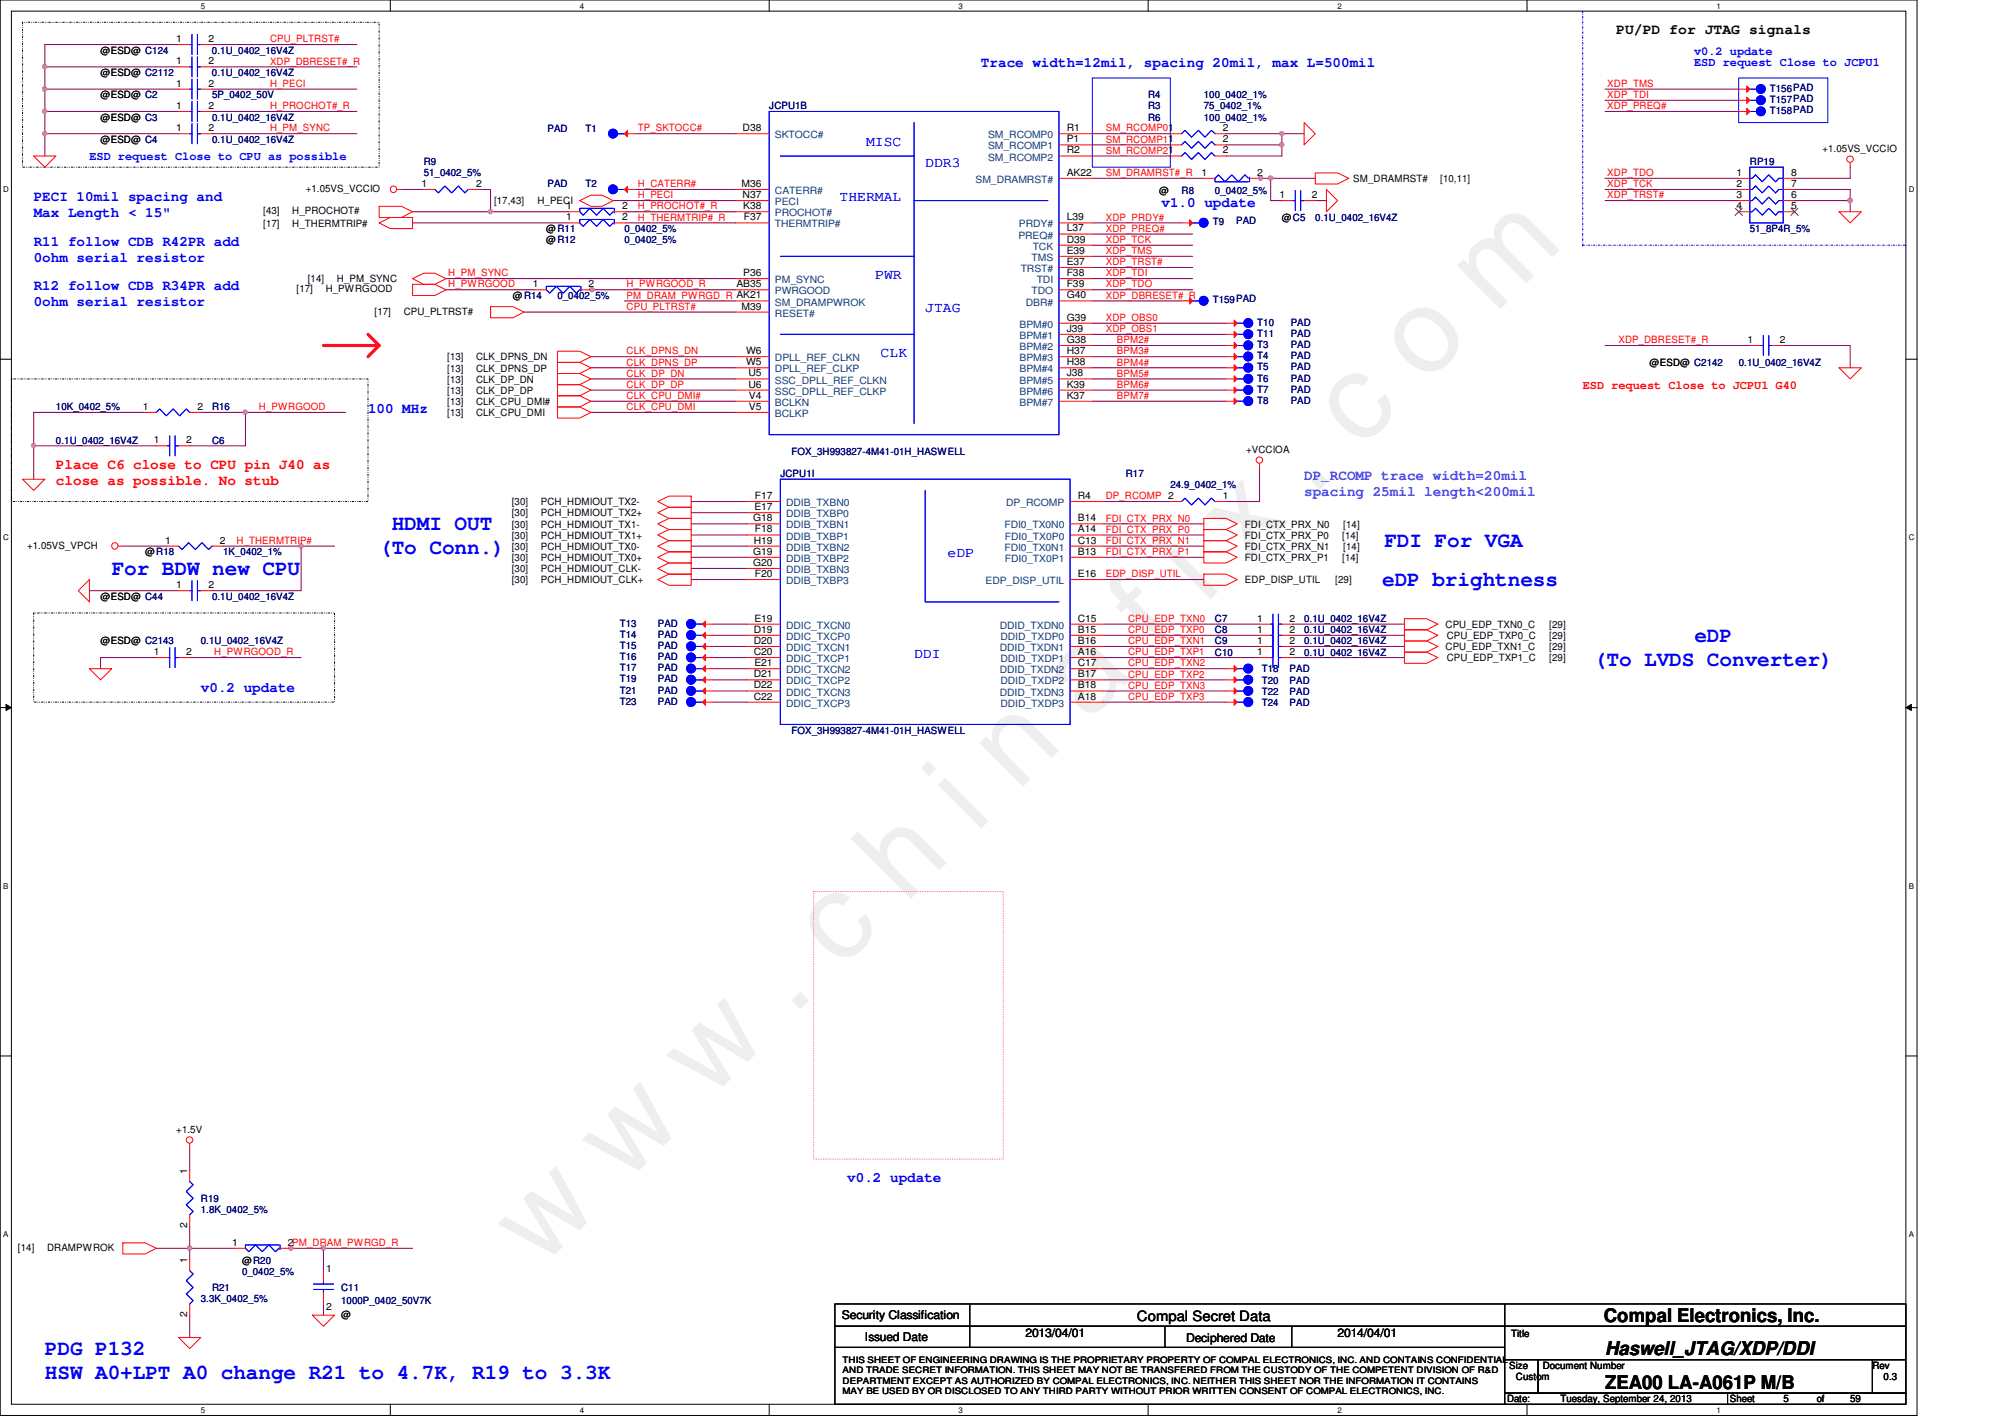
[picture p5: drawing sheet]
<svg xmlns="http://www.w3.org/2000/svg" width="297mm" height="210mm" viewBox="0 0 297 210" stroke-linecap="round" stroke-linejoin="round" font-family="sans-serif">
<defs><g id="words">
<text font-size="17.6" fill="#f0f" x="80.1" y="188" transform="rotate(-45 80.1 188)">w w w . c h i n a f i x . c o m</text>
<g font-size="3.1" fill="#00f">
<text x="56.2" y="82.1">(To Conn.)</text>
<text x="58" y="78.6">HDMI OUT</text>
<text x="205.1" y="81.1">FDI For VGA</text>
<text x="16.5" y="85.2">For BDW new CPU</text>
<text x="204.8" y="86.8">eDP brightness</text>
<text x="251" y="95.1">eDP</text>
<text x="236.1" y="98.6">(To LVDS Converter)</text>
<text x="6.6" y="200.7">PDG P132</text>
<text x="6.6" y="204.3">HSW A0+LPT A0 change R21 to 4.7K, R19 to 3.3K</text>
</g>
<g font-size="2.8">
<text x="237.6" y="195.8">Compal Electronics, Inc.</text>
<text x="237.8" y="200.7">Haswell_JTAG/XDP/DDI</text>
<text x="237.8" y="205.7">ZEA00 LA-A061P M/B</text>
</g>
<g font-size="2.1">
<text x="239.4" y="5">PU/PD for JTAG signals</text>
<text x="168.4" y="195.6">Compal Secret Data</text>
</g>
<g font-size="2.1" fill="#00f">
<text x="145.3" y="10">Trace width=12mil, spacing 20mil, max L=500mil</text>
<text x="128.3" y="21.6">MISC</text>
<text x="5" y="29.8">PECI 10mil spacing and</text>
<text x="124.4" y="29.7">THERMAL</text>
<text x="137.1" y="24.8">DDR3</text>
<text x="5" y="32.2">Max Length &lt; 15&quot;</text>
<text x="172.1" y="30.6">v1.0 update</text>
<text x="5" y="36.4">R11 follow CDB R42PR add</text>
<text x="5" y="38.8">0ohm serial resistor</text>
<text x="129.7" y="41.3">PWR</text>
<text x="5" y="43">R12 follow CDB R34PR add</text>
<text x="5" y="45.4">0ohm serial resistor</text>
<text x="137.1" y="46.2">JTAG</text>
<text x="130.5" y="52.8">CLK</text>
<text x="54.5" y="61.2">100 MHz</text>
<text x="140.4" y="82.5">eDP</text>
<text x="135.4" y="97.4">DDI</text>
<text x="29.8" y="102.4">v0.2 update</text>
<text x="125.5" y="175.1">v0.2 update</text>
</g>
<g font-size="2.1" fill="#f00">
<text x="8.3" y="69.4">Place C6 close to CPU pin J40 as</text>
<text x="8.3" y="71.8">close as possible. No stub</text>
</g>
<g font-size="2.1" fill="#8000ff">
<text x="193.2" y="71.1">DP_RCOMP trace width=20mil</text>
<text x="193.2" y="73.4">spacing 25mil length&lt;200mil</text>
</g>
<g font-size="1.8" fill="#00f">
<text x="251" y="9.8">ESD request Close to JCPU1</text>
<text x="251" y="8.1">v0.2 update</text>
<text x="13.2" y="23.7">ESD request Close to CPU as possible</text>
</g>
<text font-size="1.8" fill="#f00" x="234.5" y="57.7">ESD request Close to JCPU1 G40</text>
<g font-size="1.8">
<text x="124.7" y="195.5">Security Classification</text>
<text x="128.1" y="198.6">Issued Date</text>
<text x="151.9" y="198.1">2013/04/01</text>
<text x="175.7" y="198.8">Deciphered Date</text>
<text x="198.2" y="198.1">2014/04/01</text>
</g>
<g font-size="1.5">
<text x="14.9" y="8">@ESD@ C124</text>
<text x="14.9" y="11.3">@ESD@ C2112</text>
<text x="26.1" y="6.2">1</text>
<text x="26.1" y="9.5">1</text>
<text x="30.9" y="6.2">2</text>
<text x="30.9" y="9.5">2</text>
<text x="14.9" y="14.6">@ESD@ C2</text>
<text x="14.9" y="17.9">@ESD@ C3</text>
<text x="26.1" y="12.8">1</text>
<text x="26.1" y="16.1">1</text>
<text x="30.9" y="12.8">2</text>
<text x="30.9" y="16.1">2</text>
<text x="14.9" y="21.2">@ESD@ C4</text>
<text x="26.1" y="19.4">1</text>
<text x="30.9" y="19.4">2</text>
<text x="110" y="19.4">D38</text>
<text x="158" y="19.4">R1</text>
<text x="158" y="21.1">P1</text>
<text x="158" y="22.7">R2</text>
<text x="181.1" y="21.1">2</text>
<text x="181.1" y="22.7">2</text>
<text x="181.1" y="19.4">2</text>
<text x="270" y="22.5">+1.05VS_VCCIO</text>
<text x="45.3" y="28.4">+1.05VS_VCCIO</text>
<text x="62.4" y="27.7">1</text>
<text x="70.5" y="27.7">2</text>
<text x="109.9" y="27.7">M36</text>
<text x="110" y="29.3">N37</text>
<text x="158" y="26">AK22</text>
<text x="171.7" y="28.7">@</text>
<text x="178" y="26">1</text>
<text x="186.3" y="26">2</text>
<text x="189.6" y="29.3">1</text>
<text x="194.3" y="29.3">2</text>
<text x="200.5" y="27">SM_DRAMRST#</text>
<text x="213.4" y="27">[10,11]</text>
<text x="257.3" y="26">1</text>
<text x="257.3" y="27.7">2</text>
<text x="257.3" y="29.3">3</text>
<text x="265.3" y="26">8</text>
<text x="265.3" y="27.7">7</text>
<text x="265.3" y="29.3">6</text>
<text x="39" y="31.7">[43]</text>
<text x="39" y="33.6">[17]</text>
<text x="43.3" y="31.7">H_PROCHOT#</text>
<text x="43.3" y="33.6">H_THERMTRIP#</text>
<text x="73.2" y="30.3">[17,43]</text>
<text x="79.6" y="30.3">H_PECI</text>
<text x="80.9" y="34.4">@R11</text>
<text x="83.9" y="31">1</text>
<text x="83.9" y="32.6">1</text>
<text x="92.2" y="31">2</text>
<text x="92.2" y="32.6">2</text>
<text x="110.1" y="31">K38</text>
<text x="110.2" y="32.6">F37</text>
<text x="158" y="32.6">L39</text>
<text x="158" y="35.9">D39</text>
<text x="158" y="34.3">L37</text>
<text x="189.9" y="32.7">@C5</text>
<text x="257.3" y="31">4</text>
<text x="265.3" y="31">5</text>
<text x="45.6" y="41.8">[14]</text>
<text x="49.9" y="41.8">H_PM_SYNC</text>
<text x="80.9" y="36">@R12</text>
<text x="110.1" y="40.9">P36</text>
<text x="158" y="39.2">E37</text>
<text x="158" y="40.9">F38</text>
<text x="158" y="37.6">E39</text>
<text x="43.9" y="43.3">[17]</text>
<text x="48.3" y="43.3">H_PWRGOOD</text>
<text x="55.5" y="46.6">[17]</text>
<text x="59.8" y="46.6">CPU_PLTRST#</text>
<text x="76" y="44.3">@R14</text>
<text x="78.9" y="42.5">1</text>
<text x="87.2" y="42.5">2</text>
<text x="109.1" y="42.5">AB35</text>
<text x="109.9" y="45.8">M39</text>
<text x="158" y="47.5">G39</text>
<text x="158" y="44.2">G40</text>
<text x="158" y="42.5">F39</text>
<text x="66.2" y="53.4">[13]</text>
<text x="70.5" y="53.4">CLK_DPNS_DN</text>
<text x="110.5" y="52.5">W6</text>
<text x="158" y="49.1">J39</text>
<text x="158" y="50.8">G38</text>
<text x="158" y="52.5">H37</text>
<text x="258.9" y="50.8">1</text>
<text x="263.7" y="50.8">2</text>
<text x="66.2" y="58.3">[13]</text>
<text x="66.2" y="55">[13]</text>
<text x="66.2" y="56.7">[13]</text>
<text x="66.2" y="60">[13]</text>
<text x="70.5" y="58.3">CLK_DP_DP</text>
<text x="70.5" y="55">CLK_DPNS_DP</text>
<text x="70.5" y="56.7">CLK_DP_DN</text>
<text x="70.5" y="60">CLK_CPU_DMI#</text>
<text x="110.5" y="54.1">W5</text>
<text x="110.9" y="55.8">U5</text>
<text x="110.9" y="57.4">U6</text>
<text x="111" y="59.1">V4</text>
<text x="158" y="54.1">H38</text>
<text x="158" y="55.8">J38</text>
<text x="158" y="57.4">K39</text>
<text x="158" y="59.1">K37</text>
<text x="244.4" y="54.2">@ESD@ C2142</text>
<text x="21.2" y="60.7">1</text>
<text x="22.8" y="65.7">1</text>
<text x="27.6" y="65.7">2</text>
<text x="29.2" y="60.7">2</text>
<text x="66.2" y="61.6">[13]</text>
<text x="70.5" y="61.6">CLK_CPU_DMI</text>
<text x="111" y="60.7">V5</text>
<text x="184.6" y="67.1">+VCCIOA</text>
<text x="75.8" y="76.5">[30]</text>
<text x="75.8" y="74.8">[30]</text>
<text x="80.1" y="76.5">PCH_HDMIOUT_TX2+</text>
<text x="80.1" y="74.8">PCH_HDMIOUT_TX2-</text>
<text x="111.6" y="77.2">G18</text>
<text x="111.8" y="75.6">E17</text>
<text x="111.8" y="73.9">F17</text>
<text x="159.7" y="77.2">B14</text>
<text x="159.7" y="73.9">R4</text>
<text x="181.1" y="73.9">1</text>
<text x="4" y="81.3">+1.05VS_VPCH</text>
<text x="21.5" y="82.3">@R18</text>
<text x="24.5" y="80.5">1</text>
<text x="32.6" y="80.5">2</text>
<text x="75.8" y="83.1">[30]</text>
<text x="75.8" y="79.8">[30]</text>
<text x="75.8" y="78.1">[30]</text>
<text x="75.8" y="81.4">[30]</text>
<text x="80.1" y="83.1">PCH_HDMIOUT_TX0+</text>
<text x="80.1" y="79.8">PCH_HDMIOUT_TX1+</text>
<text x="80.1" y="78.1">PCH_HDMIOUT_TX1-</text>
<text x="80.1" y="81.4">PCH_HDMIOUT_TX0-</text>
<text x="111.6" y="82.2">G19</text>
<text x="111.6" y="83.8">G20</text>
<text x="111.7" y="80.5">H19</text>
<text x="111.8" y="78.9">F18</text>
<text x="159.7" y="78.9">A14</text>
<text x="159.7" y="82.2">B13</text>
<text x="159.7" y="80.5">C13</text>
<text x="184.4" y="78.1">FDI_CTX_PRX_N0</text>
<text x="184.4" y="79.8">FDI_CTX_PRX_P0</text>
<text x="184.4" y="81.4">FDI_CTX_PRX_N1</text>
<text x="184.4" y="83.1">FDI_CTX_PRX_P1</text>
<text x="198.8" y="79.8">[14]</text>
<text x="198.8" y="83.1">[14]</text>
<text x="199" y="78.1">[14]</text>
<text x="199" y="81.4">[14]</text>
<text x="14.9" y="88.9">@ESD@ C44</text>
<text x="26.1" y="87.1">1</text>
<text x="30.9" y="87.1">2</text>
<text x="75.8" y="84.8">[30]</text>
<text x="75.8" y="86.4">[30]</text>
<text x="80.1" y="84.8">PCH_HDMIOUT_CLK-</text>
<text x="80.1" y="86.4">PCH_HDMIOUT_CLK+</text>
<text x="111.8" y="85.5">F20</text>
<text x="159.7" y="85.5">E16</text>
<text x="184.4" y="86.4">EDP_DISP_UTIL</text>
<text x="197.8" y="86.4">[29]</text>
<text x="14.9" y="95.5">@ESD@ C2143</text>
<text x="111.7" y="93.7">D19</text>
<text x="111.7" y="95.4">D20</text>
<text x="111.8" y="92.1">E19</text>
<text x="159.7" y="93.7">B15</text>
<text x="159.7" y="92.1">C15</text>
<text x="159.7" y="95.4">B16</text>
<text x="186.3" y="92.1">1</text>
<text x="186.3" y="93.7">1</text>
<text x="186.3" y="95.4">1</text>
<text x="191" y="92.1">2</text>
<text x="191" y="93.7">2</text>
<text x="191" y="95.4">2</text>
<text x="214.2" y="93">CPU_EDP_TXN0_C</text>
<text x="214.3" y="94.7">CPU_EDP_TXP0_C</text>
<text x="229.5" y="94.7">[29]</text>
<text x="229.5" y="93">[29]</text>
<text x="22.8" y="97">1</text>
<text x="27.6" y="97">2</text>
<text x="111.7" y="97">C20</text>
<text x="111.7" y="100.3">D21</text>
<text x="111.7" y="102">D22</text>
<text x="111.8" y="98.7">E21</text>
<text x="159.7" y="97">A16</text>
<text x="159.7" y="100.3">B17</text>
<text x="159.7" y="98.7">C17</text>
<text x="159.7" y="102">B18</text>
<text x="186.3" y="97">1</text>
<text x="191" y="97">2</text>
<text x="214.2" y="96.3">CPU_EDP_TXN1_C</text>
<text x="214.3" y="98">CPU_EDP_TXP1_C</text>
<text x="229.5" y="98">[29]</text>
<text x="229.5" y="96.3">[29]</text>
<text x="111.7" y="103.6">C22</text>
<text x="159.7" y="103.6">A18</text>
<text x="26.1" y="167.8">+1.5V</text>
<text x="27.7" y="173.9" transform="rotate(-90 27.7 173.9)">1</text>
<text x="2.7" y="185.3">[14]</text>
<text x="7" y="185.3">DRAMPWROK</text>
<text x="27.7" y="181.9" transform="rotate(-90 27.7 181.9)">2</text>
<text x="34.4" y="184.5">1</text>
<text x="42.6" y="184.5">2PM_DRAM_PWRGD_R</text>
<text x="27.7" y="187.1" transform="rotate(-90 27.7 187.1)">1</text>
<text x="35.9" y="187.2">@R20</text>
<text x="48.3" y="188.4">1</text>
<text x="27.7" y="195.2" transform="rotate(-90 27.7 195.2)">2</text>
<text x="48.3" y="194">2</text>
<text x="50.5" y="195.2">@</text>
<text x="223.9" y="198">Title</text>
<text x="223.6" y="202.8">Size</text>
<text x="228.6" y="202.8">Document Number</text>
<text x="277.4" y="202.8">Rev</text>
<text x="223.3" y="207.7">Date:</text>
<text x="224.6" y="204.4">Custom</text>
<text x="231.2" y="207.7">Tuesday, September 24, 2013</text>
<text x="256.3" y="207.7">Sheet</text>
<text x="264.2" y="207.7">5</text>
<text x="269.2" y="207.7">of</text>
<text x="274.1" y="207.7">59</text>
<text x="279.1" y="204.4">0.3</text>
</g>
<g font-size="1.5" fill="#000080">
<text x="31.4" y="11.3">0.1U_0402_16V4Z</text>
<text x="31.4" y="8">0.1U_0402_16V4Z</text>
<text x="31.4" y="14.6">5P_0402_50V</text>
<text x="31.4" y="17.9">0.1U_0402_16V4Z</text>
<text x="114" y="16.2">JCPU1B</text>
<text x="170.1" y="16.2">R3</text>
<text x="170.1" y="17.9">R6</text>
<text x="170.1" y="14.6">R4</text>
<text x="178.3" y="16.2">75_0402_1%</text>
<text x="178.3" y="17.9">100_0402_1%</text>
<text x="178.3" y="14.6">100_0402_1%</text>
<text x="262.2" y="13.6">T156PAD</text>
<text x="262.2" y="15.2">T157PAD</text>
<text x="262.2" y="16.9">T158PAD</text>
<text x="31.4" y="21.2">0.1U_0402_16V4Z</text>
<text x="81.1" y="19.5">PAD</text>
<text x="86.7" y="19.5">T1</text>
<text x="62.8" y="24.5">R9</text>
<text x="62.8" y="26.1">51_0402_5%</text>
<text x="81.1" y="27.8">PAD</text>
<text x="86.7" y="27.8">T2</text>
<text x="175" y="28.7">R8</text>
<text x="180" y="28.7">0_0402_5%</text>
<text x="259.2" y="24.5">RP19</text>
<text x="92.5" y="34.4">0_0402_5%</text>
<text x="179.7" y="33.4">T9</text>
<text x="183.1" y="33.2">PAD</text>
<text x="194.9" y="32.7">0.1U_0402_16V4Z</text>
<text x="259.2" y="34.4">51_8P4R_5%</text>
<text x="92.5" y="36">0_0402_5%</text>
<text x="82.6" y="44.3">0_0402_5%</text>
<text x="179.7" y="45">T159PAD</text>
<text x="186.3" y="49.9">T11</text>
<text x="186.3" y="51.6">T3</text>
<text x="186.3" y="53.2">T4</text>
<text x="186.3" y="48.3">T10</text>
<text x="191.2" y="49.9">PAD</text>
<text x="191.2" y="51.6">PAD</text>
<text x="191.2" y="53.2">PAD</text>
<text x="191.2" y="48.3">PAD</text>
<text x="186.3" y="58.2">T7</text>
<text x="186.3" y="54.9">T5</text>
<text x="186.3" y="56.5">T6</text>
<text x="186.3" y="59.8">T8</text>
<text x="191.2" y="58.2">PAD</text>
<text x="191.2" y="54.9">PAD</text>
<text x="191.2" y="56.5">PAD</text>
<text x="191.2" y="59.8">PAD</text>
<text x="257.6" y="54.2">0.1U_0402_16V4Z</text>
<text x="8.3" y="65.7">0.1U_0402_16V4Z</text>
<text x="8.3" y="60.8">10K_0402_5%</text>
<text x="31.4" y="65.7">C6</text>
<text x="31.4" y="60.8">R16</text>
<text x="115.6" y="70.7">JCPU1I</text>
<text x="117.3" y="67.4">FOX_3H993827-4M41-01H_HASWELL</text>
<text x="166.8" y="70.7">R17</text>
<text x="173.4" y="72.3">24.9_0402_1%</text>
<text x="33.1" y="82.3">1K_0402_1%</text>
<text x="31.4" y="88.9">0.1U_0402_16V4Z</text>
<text x="29.8" y="95.5">0.1U_0402_16V4Z</text>
<text x="91.8" y="92.8">T13</text>
<text x="91.8" y="94.5">T14</text>
<text x="97.4" y="92.8">PAD</text>
<text x="97.4" y="94.5">PAD</text>
<text x="180" y="92.2">C7</text>
<text x="180" y="93.8">C8</text>
<text x="180" y="95.5">C9</text>
<text x="193.2" y="92.2">0.1U_0402_16V4Z</text>
<text x="193.2" y="93.8">0.1U_0402_16V4Z</text>
<text x="193.2" y="95.5">0.1U_0402_16V4Z</text>
<text x="91.8" y="97.8">T16</text>
<text x="91.8" y="99.4">T17</text>
<text x="91.8" y="96.1">T15</text>
<text x="91.8" y="101.1">T19</text>
<text x="97.4" y="97.8">PAD</text>
<text x="97.4" y="99.4">PAD</text>
<text x="97.4" y="96.1">PAD</text>
<text x="97.4" y="101.1">PAD</text>
<text x="180" y="97.1">C10</text>
<text x="186.9" y="99.6">T18</text>
<text x="186.9" y="101.3">T20</text>
<text x="191" y="99.6">PAD</text>
<text x="191" y="101.3">PAD</text>
<text x="193.2" y="97.1">0.1U_0402_16V4Z</text>
<text x="91.8" y="102.7">T21</text>
<text x="91.8" y="104.4">T23</text>
<text x="97.4" y="102.7">PAD</text>
<text x="97.4" y="104.4">PAD</text>
<text x="186.9" y="102.9">T22</text>
<text x="186.9" y="104.6">T24</text>
<text x="191" y="102.9">PAD</text>
<text x="191" y="104.6">PAD</text>
<text x="117.3" y="108.7">FOX_3H993827-4M41-01H_HASWELL</text>
<text x="29.8" y="178">R19</text>
<text x="29.8" y="179.7">1.8K_0402_5%</text>
<text x="31.4" y="191.2">R21</text>
<text x="35.9" y="188.9">0_0402_5%</text>
<text x="50.5" y="191.2">C11</text>
<text x="29.8" y="192.9">3.3K_0402_5%</text>
<text x="50.5" y="193.2">1000P_0402_50V7K</text>
</g>
<g font-size="1.5" fill="#f00">
<text x="40" y="6.3">CPU_PLTRST#</text>
<text x="40" y="9.6">XDP_DBRESET#_R</text>
<text x="40" y="16.2">H_PROCHOT#_R</text>
<text x="40" y="12.9">H_PECI</text>
<text x="238.1" y="12.9">XDP_TMS</text>
<text x="238.1" y="14.5">XDP_TDI</text>
<text x="238.1" y="16.2">XDP_PREQ#</text>
<text x="40" y="19.5">H_PM_SYNC</text>
<text x="94.5" y="19.5">TP_SKTOCC#</text>
<text x="163.8" y="19.5">SM_RCOMP01</text>
<text x="163.8" y="21.1">SM_RCOMP11</text>
<text x="163.8" y="22.8">SM_RCOMP21</text>
<text x="94.5" y="29.4">H_PECI</text>
<text x="94.5" y="27.7">H_CATERR#</text>
<text x="163.8" y="26.1">SM_DRAMRST#_R</text>
<text x="238.1" y="26.1">XDP_TDO</text>
<text x="238.1" y="27.7">XDP_TCK</text>
<text x="238.1" y="29.4">XDP_TRST#</text>
<text x="94.5" y="31">H_PROCHOT#_R</text>
<text x="94.5" y="32.7">H_THERMTRIP#_R</text>
<text x="163.8" y="34.3">XDP_PREQ#</text>
<text x="163.8" y="32.7">XDP_PRDY#</text>
<text x="163.8" y="36">XDP_TCK</text>
<text x="66.4" y="40.9">H_PM_SYNC</text>
<text x="163.8" y="37.6">XDP_TMS</text>
<text x="163.8" y="39.3">XDP_TRST#</text>
<text x="163.8" y="40.9">XDP_TDI</text>
<text x="66.4" y="42.6">H_PWRGOOD</text>
<text x="92.8" y="42.6">H_PWRGOOD_R</text>
<text x="92.8" y="44.2">PM_DRAM_PWRGD_R AK21</text>
<text x="92.8" y="45.9">CPU_PLTRST#</text>
<text x="163.8" y="44.2">XDP_DBRESET#_R</text>
<text x="163.8" y="42.6">XDP_TDO</text>
<text x="163.8" y="47.5">XDP_OBS0</text>
<text x="92.8" y="52.5">CLK_DPNS_DN</text>
<text x="163.8" y="49.2">XDP_OBS1</text>
<text x="165.5" y="50.8">BPM2#</text>
<text x="165.5" y="52.5">BPM3#</text>
<text x="239.8" y="50.8">XDP_DBRESET#_R</text>
<text x="92.8" y="59.1">CLK_CPU_DMI#</text>
<text x="92.8" y="57.4">CLK_DP_DP</text>
<text x="92.8" y="55.8">CLK_DP_DN</text>
<text x="92.8" y="54.1">CLK_DPNS_DP</text>
<text x="165.5" y="55.8">BPM5#</text>
<text x="165.5" y="54.1">BPM4#</text>
<text x="165.5" y="57.4">BPM6#</text>
<text x="165.5" y="59.1">BPM7#</text>
<text x="38.4" y="60.7">H_PWRGOOD</text>
<text x="92.8" y="60.7">CLK_CPU_DMI</text>
<text x="163.8" y="74">DP_RCOMP 2</text>
<text x="163.8" y="77.3">FDI_CTX_PRX_N0</text>
<text x="35" y="80.6">H_THERMTRIP#</text>
<text x="163.8" y="78.9">FDI_CTX_PRX_P0</text>
<text x="163.8" y="80.6">FDI_CTX_PRX_N1</text>
<text x="163.8" y="82.2">FDI_CTX_PRX_P1</text>
<text x="163.8" y="85.5">EDP_DISP_UTIL</text>
<text x="167.1" y="95.4">CPU_EDP_TXN1</text>
<text x="167.1" y="93.8">CPU_EDP_TXP0</text>
<text x="167.1" y="92.1">CPU_EDP_TXN0</text>
<text x="31.7" y="97.1">H_PWRGOOD_R</text>
<text x="167.1" y="98.7">CPU_EDP_TXN2</text>
<text x="167.1" y="97.1">CPU_EDP_TXP1</text>
<text x="167.1" y="100.4">CPU_EDP_TXP2</text>
<text x="167.1" y="103.7">CPU_EDP_TXP3</text>
<text x="167.1" y="102">CPU_EDP_TXN3</text>
</g>
<g font-size="1.5" fill="#004080">
<text x="114.8" y="20.5">SKTOCC#</text>
<text x="146.4" y="20.5">SM_RCOMP0</text>
<text x="146.4" y="22.1">SM_RCOMP1</text>
<text x="146.4" y="23.8">SM_RCOMP2</text>
<text x="114.8" y="28.7">CATERR#</text>
<text x="144.5" y="27.1">SM_DRAMRST#</text>
<text x="114.8" y="30.4">PECI</text>
<text x="114.8" y="32">PROCHOT#</text>
<text x="114.8" y="33.7">THERMTRIP#</text>
<text x="150.9" y="35.3">PREQ#</text>
<text x="151" y="33.7">PRDY#</text>
<text x="114.8" y="42">PM_SYNC</text>
<text x="151.2" y="40.3">TRST#</text>
<text x="152.8" y="38.7">TMS</text>
<text x="153" y="37">TCK</text>
<text x="153.6" y="42">TDI</text>
<text x="114.8" y="43.6">PWRGOOD</text>
<text x="114.8" y="45.3">SM_DRAMPWROK</text>
<text x="114.8" y="46.9">RESET#</text>
<text x="152" y="45.3">DBR#</text>
<text x="152.8" y="43.6">TDO</text>
<text x="114.8" y="53.5">DPLL_REF_CLKN</text>
<text x="151" y="48.6">BPM#0</text>
<text x="151" y="50.2">BPM#1</text>
<text x="151" y="51.9">BPM#2</text>
<text x="151" y="53.5">BPM#3</text>
<text x="114.8" y="55.2">DPLL_REF_CLKP</text>
<text x="114.8" y="56.8">SSC_DPLL_REF_CLKN</text>
<text x="114.8" y="58.5">SSC_DPLL_REF_CLKP</text>
<text x="151" y="55.2">BPM#4</text>
<text x="151" y="56.8">BPM#5</text>
<text x="151" y="58.5">BPM#6</text>
<text x="114.8" y="60.1">BCLKN</text>
<text x="114.8" y="61.8">BCLKP</text>
<text x="151" y="60.1">BPM#7</text>
<text x="116.5" y="75">DDIB_TXBN0</text>
<text x="116.5" y="76.6">DDIB_TXBP0</text>
<text x="149.1" y="75">DP_RCOMP</text>
<text x="116.5" y="78.3">DDIB_TXBN1</text>
<text x="116.5" y="79.9">DDIB_TXBP1</text>
<text x="116.5" y="81.6">DDIB_TXBN2</text>
<text x="116.5" y="83.2">DDIB_TXBP2</text>
<text x="148.8" y="78.3">FDI0_TX0N0</text>
<text x="148.8" y="81.6">FDI0_TX0N1</text>
<text x="148.9" y="79.9">FDI0_TX0P0</text>
<text x="148.9" y="83.2">FDI0_TX0P1</text>
<text x="116.5" y="84.9">DDIB_TXBN3</text>
<text x="116.5" y="86.5">DDIB_TXBP3</text>
<text x="146" y="86.5">EDP_DISP_UTIL</text>
<text x="116.5" y="93.1">DDIC_TXCN0</text>
<text x="116.5" y="94.8">DDIC_TXCP0</text>
<text x="148.1" y="93.1">DDID_TXDN0</text>
<text x="148.2" y="94.8">DDID_TXDP0</text>
<text x="116.5" y="96.4">DDIC_TXCN1</text>
<text x="116.5" y="98.1">DDIC_TXCP1</text>
<text x="116.5" y="99.7">DDIC_TXCN2</text>
<text x="116.5" y="101.4">DDIC_TXCP2</text>
<text x="148.1" y="96.4">DDID_TXDN1</text>
<text x="148.1" y="99.7">DDID_TXDN2</text>
<text x="148.2" y="98.1">DDID_TXDP1</text>
<text x="148.2" y="101.4">DDID_TXDP2</text>
<text x="116.5" y="103">DDIC_TXCN3</text>
<text x="116.5" y="104.7">DDIC_TXCP3</text>
<text x="148.1" y="103">DDID_TXDN3</text>
<text x="148.2" y="104.7">DDID_TXDP3</text>
</g>
<g font-size="1.3">
<text x="124.8" y="201.9">THIS SHEET OF ENGINEERING DRAWING IS THE PROPRIETARY PROPERTY OF COMPAL ELECTRONICS, INC. AND CONTAINS CONFIDENTIAL</text>
<text x="124.8" y="203.5">AND TRADE SECRET INFORMATION. THIS SHEET MAY NOT BE TRANSFERED FROM THE CUSTODY OF THE COMPETENT DIVISION OF R&amp;D</text>
<text x="124.8" y="205">DEPARTMENT EXCEPT AS AUTHORIZED BY COMPAL ELECTRONICS, INC. NEITHER THIS SHEET NOR THE INFORMATION IT CONTAINS</text>
<text x="124.8" y="206.5">MAY BE USED BY OR DISCLOSED TO ANY THIRD PARTY WITHOUT PRIOR WRITTEN CONSENT OF COMPAL ELECTRONICS, INC.</text>
</g>
<g font-size="1.2">
<text x="29.8" y="1.3">5</text>
<text x="85.9" y="1.3">4</text>
<text x="142" y="1.3">3</text>
<text x="198.2" y="1.3">2</text>
<text x="254.3" y="1.3">1</text>
<text x=".5" y="28.5">D</text>
<text x="282.8" y="28.5">D</text>
<text x=".5" y="80.1">C</text>
<text x="282.8" y="80.1">C</text>
<text x=".5" y="131.7">B</text>
<text x="282.8" y="131.7">B</text>
<text x=".5" y="183.3">A</text>
<text x="282.8" y="183.3">A</text>
<text x="29.8" y="209.3">5</text>
<text x="85.9" y="209.3">4</text>
<text x="142" y="209.3">3</text>
<text x="198.2" y="209.3">2</text>
<text x="254.3" y="209.3">1</text>
</g>
</g></defs>
<path d="M0 0h284v209.7h-283.9zM1.7 1.7h280.6v206.3h-280.6z" fill="none" stroke="#000" stroke-width=".15"/>
<g fill="#fff">
<path d="M29.8 .2h.5v1.3h-.5z"/>
<path d="M29.8 208.2h.5v1.3h-.5z"/>
</g>
<path d="M57.8 0v1.7M57.8 208v1.7" fill="none" stroke="#000" stroke-width=".15"/>
<g fill="#fff">
<path d="M85.9 .2h.6v1.3h-.6z"/>
<path d="M85.9 208.2h.6v1.3h-.6z"/>
</g>
<path d="M114 0v1.7M114 208v1.7" fill="none" stroke="#000" stroke-width=".15"/>
<g fill="#fff">
<path d="M142 .2h.6v1.3h-.6z"/>
<path d="M142 208.2h.6v1.3h-.6z"/>
</g>
<path d="M170.1 0v1.7M170.1 208v1.7" fill="none" stroke="#000" stroke-width=".15"/>
<g fill="#fff">
<path d="M198.2 .2h.5v1.3h-.5z"/>
<path d="M198.2 208.2h.5v1.3h-.5z"/>
</g>
<path d="M226.2 0v1.7M226.2 208v1.7" fill="none" stroke="#000" stroke-width=".15"/>
<g fill="#fff">
<path d="M254.3 .2h.6v1.3h-.6z"/>
<path d="M254.3 208.2h.6v1.3h-.6z"/>
<path d="M.5 27.4h.8v1.3h-.8z"/>
<path d="M282.8 27.4h.8v1.3h-.8z"/>
<path d="M.5 79h.8v1.3h-.8z"/>
<path d="M282.8 79h.8v1.3h-.8z"/>
</g>
<path d="M0 53.2h1.7M282.4 53.2h1.6" fill="none" stroke="#000" stroke-width=".15"/>
<g fill="#fff">
<path d="M.5 130.6h.7v1.3h-.7z"/>
<path d="M282.8 130.6h.7v1.3h-.7z"/>
</g>
<path d="M0 104.8h1.7M.9 104.4l.8 .4-.8 .4zM282.4 104.8l.8-.4v.8zM282.4 104.8h1.6" fill="none" stroke="#000" stroke-width=".15"/>
<path d="M.9 104.4l.8 .4-.8 .4zM282.4 104.8l.8-.4v.8z" fill="#000"/>
<g fill="#fff">
<path d="M.5 182.2h.7v1.3h-.7z"/>
<path d="M282.8 182.2h.7v1.3h-.7z"/>
</g>
<path d="M0 156.4h1.7M282.4 156.4h1.6" fill="none" stroke="#000" stroke-width=".15"/>
<path d="M234.5 1.7v34.6M234.5 36.3h47.9M282.4 36.3h.1" fill="none" stroke="#00f" stroke-width=".15" stroke-dasharray=".3 .3 0 .3"/>
<path d="M3.3 3.3h52.9v21.5h-52.9zM1.7 56.1h52.8v18.2h-52.8zM5 90.8h44.6v13.2h-44.6z" fill="none" stroke="#000" stroke-width=".15" stroke-dasharray=".3 .3 0 .3 0 .3"/>
<path d="M47.9 51.2h8.3l-1.7 1.6M54.5 49.5l1.7 1.7" fill="none" stroke="#f00" stroke-width=".47"/>
<path d="M161.8 11.6h11.6v13.2h-11.6zM257.6 11.6h13.2v6.6h-13.2z" fill="none" stroke="#00f" stroke-width=".15"/>
<path d="M120.6 132.1h28v39.6h-28z" fill="none" stroke="#ff8000" stroke-width=".15" stroke-dasharray="0 .3"/>
<path d="M28.1 184.9h6.6" fill="none" stroke="#800040" stroke-width=".15"/>
<circle cx="28.1" cy="184.9" r=".32" fill="#f0f"/>
<circle cx="28.1" cy="184.9" r=".32" fill="none" stroke="#f0f" stroke-width=".15"/>
<path d="M5 66h18.2M28.1 170.1v3.3M23.2 184.9h4.9M28.1 181.6v5M28.1 194.8v3.3M47.9 184.9h13.2" fill="none" stroke="#800040" stroke-width=".15"/>
<circle cx="47.9" cy="184.9" r=".32" fill="#f0f"/>
<circle cx="47.9" cy="184.9" r=".32" fill="none" stroke="#f0f" stroke-width=".15"/>
<path d="M43.1 184.9h4.8v3.3M47.9 193.2v1.6" fill="none" stroke="#800040" stroke-width=".15"/>
<circle cx="43.1" cy="184.9" r=".32" fill="#f0f"/>
<circle cx="43.1" cy="184.9" r=".32" fill="none" stroke="#f0f" stroke-width=".15"/>
<path d="M5 61.1h16.5M29.8 61.1h21.4" fill="none" stroke="#800040" stroke-width=".15"/>
<circle cx="36.3" cy="61.1" r=".32" fill="#f0f"/>
<circle cx="36.3" cy="61.1" r=".32" fill="none" stroke="#f0f" stroke-width=".15"/>
<path d="M5 66v5M36.4 61.1v4.9h-8.3" fill="none" stroke="#800040" stroke-width=".15"/>
<circle cx="5" cy="66" r=".32" fill="#f0f"/>
<circle cx="5" cy="66" r=".32" fill="none" stroke="#f0f" stroke-width=".15"/>
<path d="M26.5 19.8h-19.9v3.3M5 61.1v4.9" fill="none" stroke="#800040" stroke-width=".15"/>
<circle cx="6.6" cy="19.8" r=".32" fill="#f0f"/>
<circle cx="6.6" cy="19.8" r=".32" fill="none" stroke="#f0f" stroke-width=".15"/>
<g fill="none" stroke="#800040" stroke-width=".15">
<path d="M26.5 16.5h-19.9v3.3M31.4 19.8h21.5M31.4 16.5h21.5M94.1 19.8h14.9M161.8 19.8h11.6M59.5 28.1h3.3M61.1 31.4h11.6M61.1 33h23.1M161.8 21.5h11.6M161.8 23.1h11.6M189.9 21.5v1.6h-8.3M66.1 41.3h42.9"/>
<path d="M77.6 46.2h31.4"/>
</g>
<circle cx="189.9" cy="21.4" r=".32" fill="#f0f"/>
<circle cx="189.9" cy="21.4" r=".32" fill="none" stroke="#f0f" stroke-width=".15"/>
<path d="M181.6 19.8h8.3M189.9 19.8v1.7h-8.3M189.9 19.8h3.3" fill="none" stroke="#800040" stroke-width=".15"/>
<circle cx="189.9" cy="19.8" r=".32" fill="#f0f"/>
<circle cx="189.9" cy="19.8" r=".32" fill="none" stroke="#f0f" stroke-width=".15"/>
<path d="M66.1 42.9h13.2M44.6 80.9h5" fill="none" stroke="#800040" stroke-width=".15"/>
<circle cx="44.6" cy="80.9" r=".32" fill="#f0f"/>
<circle cx="44.6" cy="80.9" r=".32" fill="none" stroke="#f0f" stroke-width=".15"/>
<path d="M26.5 13.2h-19.9v3.3M18.2 80.9h6.6M43 184.9h.1" fill="none" stroke="#800040" stroke-width=".15"/>
<circle cx="6.6" cy="16.5" r=".32" fill="#f0f"/>
<circle cx="6.6" cy="16.5" r=".32" fill="none" stroke="#f0f" stroke-width=".15"/>
<circle cx="6.6" cy="13.2" r=".32" fill="#f0f"/>
<circle cx="6.6" cy="13.2" r=".32" fill="none" stroke="#f0f" stroke-width=".15"/>
<path d="M6.6 9.9v3.3M31.4 13.2h21.5M237.8 13.2h19.8M237.8 14.9h19.8M237.8 16.5h19.8M237.8 26.4h19.8M237.8 28.1h19.8M237.8 29.7h19.8M265.8 28.1h8.3M265.8 29.7h8.3v1.7M274.1 24.8v1.6h-8.3" fill="none" stroke="#800040" stroke-width=".15"/>
<circle cx="274.1" cy="29.7" r=".32" fill="#f0f"/>
<circle cx="274.1" cy="29.7" r=".32" fill="none" stroke="#f0f" stroke-width=".15"/>
<path d="M6.6 6.6h19.9M6.6 9.9h19.9M31.4 6.6h21.5M274.1 28.1v1.6M13.2 87.5h13.3M33.1 80.9h11.5v6.6h-13.2" fill="none" stroke="#800040" stroke-width=".15"/>
<circle cx="6.6" cy="9.9" r=".32" fill="#f0f"/>
<circle cx="6.6" cy="9.9" r=".32" fill="none" stroke="#f0f" stroke-width=".15"/>
<path d="M6.6 6.6v3.3M31.4 9.9h21.5M237.8 51.2h21.4M264.2 51.2h9.9v3.3M23.2 97.4h-8.3v1.7M28.1 97.4h16.5" fill="none" stroke="#800040" stroke-width=".15"/>
<g fill="none" stroke="#f00" stroke-width=".15">
<path d="M26.5 13.2h1.6M29.8 13.2h1.6M193.2 18.2l1.7 1.6-1.7 1.7zM5 23.1h3.3l-1.7 1.7zM56.2 30.6h3.3l1.6 .8-1.6 .8h-3.3zM56.2 33l1.6-.8h3.3v1.7h-3.3zM58.8 28.1h.7M173.4 21.5h1.6M180 21.5h1.6M272.5 31.4h3.3l-1.7 1.6zM274.1 24.1v.7M61.1 41.3l1.7-.8h1.6l1.7 .8-1.7 .8h-1.6z"/>
<path d="M61.1 42.1h3.3l1.7 .8-1.7 .9h-3.3zM272.5 54.5h3.3l-1.7 1.6zM3.3 71h3.3l-1.6 1.6zM23.2 66h1.6M26.5 66h1.6M11.6 87.5l1.6-1.6v3.3zM13.2 99.1h3.3l-1.6 1.6zM17.5 80.9h.7M28.1 169.4v.7M18.2 184.1h3.3l1.7 .8-1.7 .9h-3.3zM26.5 198.1h3.3l-1.7 1.7zM28.1 186.6v1.6"/>
<path d="M28.1 193.2v1.6M46.3 194.8h3.3l-1.7 1.7zM47.9 188.2v1.7M47.9 191.5v1.7"/>
<circle cx="58.3" cy="28" r=".48"/>
<circle cx="274.1" cy="23.6" r=".48"/>
<circle cx="17" cy="80.9" r=".48"/>
<circle cx="28.1" cy="168.9" r=".48"/>
</g>
<g fill="none" stroke="#000" stroke-width=".15">
<path d="M123.7 193.2h99.2v3.3h-99.2zM123.7 196.5h99.2v3.1h-99.2zM123.7 199.6h99.2v8.4h-99.2zM143.7 193.2v6.4M172.6 196.5v3.1M191.4 196.5v3.1M222.9 193.2h59.4v3.3h-59.4zM222.9 196.5h59.4v4.9h-59.4zM222.9 201.4h5v5h-5zM222.9 206.4h33v1.6h-33zM227.9 201.4h49.5v5h-49.5zM255.9 206.4h26.4v1.6h-26.4z"/>
<path d="M277.4 201.4h4.9v5h-4.9z"/>
</g>
<g fill="none" stroke="#00f" stroke-width=".15">
<path d="M28.1 13.2h.3M28.4 11.7v3M29.2 11.7v3M29.2 13.2h.6M175 21.5l.6-.5 .9 1 1-1 1 1 1-1 .5 .5M24.8 66h.3M25.1 64.6v2.9M25.9 64.6v2.9M25.9 66h.6M115.6 71h42.9v36.3h-42.9zM28.1 188.2l.5 .5-1 1 1 1-1 1 1 1-.5 .5M46.4 191h3"/>
<path d="M46.4 190.2h3M47.9 189.9v.3M47.9 191v.5"/>
</g>
<circle cx="260.9" cy="13.2" r=".66" fill="#00f"/>
<g fill="none" stroke="#00f" stroke-width=".15">
<path d="M259.2 13.2h1"/>
<circle cx="260.9" cy="13.2" r=".66"/>
</g>
<circle cx="260.9" cy="13.2" r=".66" fill="#00f"/>
<g fill="none" stroke="#00f" stroke-width=".15">
<path d="M259.2 13.2h1"/>
<circle cx="260.9" cy="13.2" r=".66"/>
</g>
<path d="M258.8 12.7l.4 .5-.4 .5z" fill="#f00"/>
<g fill="none" stroke="#f00" stroke-width=".15">
<path d="M257.6 13.2h1.6M258.8 12.7l.4 .5-.4 .5zM62.8 28.1h1.6M257.6 26.4h1.6M257.6 28.1h1.6M257.6 29.7h1.6M257.6 31.4h1.6M264.2 26.4h1.6M264.2 28.1h1.6M264.2 29.7h1.6M264.2 31.4h1.6M23.2 97.4h1.6"/>
<path d="M24.8 80.9h1.7M26.5 97.4h1.6M31.4 80.9h1.7"/>
</g>
<g fill="none" stroke="#00f" stroke-width=".15">
<path d="M64.4 28.1l.5 .5 1-1 1 1 1-1 1 1 .5-.5M259.2 24.8h5v8.2h-5zM259.2 31.4h.4l.5-.5 1 1 .9-1 1.1 1 .4-.5h.7M259.2 26.4h.4l.5-.5 1 1 .9-1 1.1 1 .4-.5h.7M259.2 28.1h.4l.5-.5 1 1 .9-1 1.1 1 .4-.5h.7M259.2 29.7h.4l.5-.5 1 1 .9-1 1.1 1 .4-.5h.7M260.1 25.9l-.2 .2M260.1 27.6l-.2 .1M260.1 29.2l-.2 .2M24.8 97.4h.3M25.1 95.9v3M25.9 95.9v3"/>
<path d="M25.9 97.4h.6M26.5 80.9l.5 .5 .9-1 1.1 1 .9-1 1 1 .5-.5"/>
</g>
<path d="M257.1 30.9l1 1M258.1 30.9l-1.1 1M265.3 30.9l1.1 1M266.4 30.9l-1.1 1" fill="none" stroke="#804000" stroke-width=".15"/>
<circle cx="260.9" cy="14.8" r=".66" fill="#00f"/>
<g fill="none" stroke="#00f" stroke-width=".15">
<path d="M259.2 14.9h1"/>
<circle cx="260.9" cy="14.8" r=".66"/>
</g>
<circle cx="260.9" cy="14.8" r=".66" fill="#00f"/>
<g fill="none" stroke="#00f" stroke-width=".15">
<path d="M259.2 14.9h1"/>
<circle cx="260.9" cy="14.8" r=".66"/>
</g>
<path d="M258.8 14.4l.4 .5-.4 .4z" fill="#f00"/>
<path d="M257.6 14.9h1.6M258.8 14.4l.4 .5-.4 .4zM173.4 23.1h1.6M180 23.1h1.6M259.2 51.2h1.7M262.5 51.2h1.7M21.5 61.1h1.7M28.1 61.1h1.7M26.5 87.5h1.6M29.8 87.5h1.6" fill="none" stroke="#f00" stroke-width=".15"/>
<path d="M175 23.1l.6-.5 .9 1 1-1 1 1 1-1 .5 .5M260.9 51.2h.3M261.2 49.7v3M262 49.7v3M262 51.2h.5M23.2 61.1l.5-.5 .9 1 1.1-1 .9 1 1-1 .5 .5M28.1 87.5h.3M28.4 86v3M29.2 86v3M29.2 87.5h.6" fill="none" stroke="#00f" stroke-width=".15"/>
<circle cx="260.9" cy="16.5" r=".66" fill="#00f"/>
<g fill="none" stroke="#00f" stroke-width=".15">
<path d="M259.2 16.5h1"/>
<circle cx="260.9" cy="16.5" r=".66"/>
</g>
<circle cx="260.9" cy="16.5" r=".66" fill="#00f"/>
<g fill="none" stroke="#00f" stroke-width=".15">
<path d="M259.2 16.5h1"/>
<circle cx="260.9" cy="16.5" r=".66"/>
</g>
<path d="M258.8 16l.4 .5-.4 .5z" fill="#f00"/>
<path d="M257.6 16.5h1.6M258.8 16l.4 .5-.4 .5z" fill="none" stroke="#f00" stroke-width=".15"/>
<circle cx="90.8" cy="19.8" r=".66" fill="#00f"/>
<g fill="none" stroke="#00f" stroke-width=".15">
<path d="M91.5 19.8h1"/>
<circle cx="90.8" cy="19.8" r=".66"/>
</g>
<circle cx="90.8" cy="19.8" r=".66" fill="#00f"/>
<g fill="none" stroke="#00f" stroke-width=".15">
<path d="M91.5 19.8h1"/>
<circle cx="90.8" cy="19.8" r=".66"/>
</g>
<path d="M92.5 19.8l.5-.5v1z" fill="#f00"/>
<g fill="none" stroke="#f00" stroke-width=".15">
<path d="M26.5 6.6h1.6M26.5 9.9h1.6M26.5 16.5h1.6M26.5 19.8h1.6M29.8 6.6h1.6M29.8 9.9h1.6M29.8 16.5h1.6M29.8 19.8h1.6M92.5 19.8l.5-.5v1zM92.5 19.8h1.6M109 19.8h5M156.9 19.8h4.9"/>
<path d="M173.4 19.8h1.6M180 19.8h1.6M156.9 21.5h4.9M156.9 23.1h4.9M28.1 173.4v1.6M28.1 180v1.6M34.7 184.9h1.7M41.5 184.9h1.6"/>
</g>
<g fill="none" stroke="#00f" stroke-width=".15">
<path d="M28.1 6.6h.3M28.1 9.9h.3M28.1 16.5h.3M28.1 19.8h.3M28.4 5.1v3M28.4 8.4v3M28.4 15v3M28.4 18.3v3M29.2 5.1v3M29.2 8.4v3M29.2 15v3M29.2 18.3v3"/>
<path d="M29.2 6.6h.6M29.2 9.9h.6M29.2 16.5h.6M29.2 19.8h.6M114 16.5h42.9v47.9h-42.9zM135.4 18.2v44.5M175 19.8l.6-.5 .9 1 1-1 1 1 1-1 .5 .5M115.6 23.1h19.8M28.1 175l.5 .5-1 1 1 1-1 1 1 1-.5 .5M41.3 184.4h-4.9v.5l.5 .5 .9-1 1.1 1 .9-1 1 1 .5-.5M41.5 184.4v.7"/>
</g>
<circle cx="28.1" cy="184.9" r=".32" fill="#f0f"/>
<circle cx="28.1" cy="184.9" r=".32" fill="none" stroke="#f0f" stroke-width=".15"/>
<circle cx="47.9" cy="184.9" r=".32" fill="#f0f"/>
<circle cx="47.9" cy="184.9" r=".32" fill="none" stroke="#f0f" stroke-width=".15"/>
<circle cx="43.1" cy="184.9" r=".32" fill="#f0f"/>
<circle cx="43.1" cy="184.9" r=".32" fill="none" stroke="#f0f" stroke-width=".15"/>
<circle cx="36.3" cy="61.1" r=".32" fill="#f0f"/>
<circle cx="36.3" cy="61.1" r=".32" fill="none" stroke="#f0f" stroke-width=".15"/>
<circle cx="5" cy="66" r=".32" fill="#f0f"/>
<circle cx="5" cy="66" r=".32" fill="none" stroke="#f0f" stroke-width=".15"/>
<circle cx="6.6" cy="19.8" r=".32" fill="#f0f"/>
<circle cx="6.6" cy="19.8" r=".32" fill="none" stroke="#f0f" stroke-width=".15"/>
<circle cx="189.9" cy="21.4" r=".32" fill="#f0f"/>
<circle cx="189.9" cy="21.4" r=".32" fill="none" stroke="#f0f" stroke-width=".15"/>
<circle cx="189.9" cy="19.8" r=".32" fill="#f0f"/>
<circle cx="189.9" cy="19.8" r=".32" fill="none" stroke="#f0f" stroke-width=".15"/>
<circle cx="44.6" cy="80.9" r=".32" fill="#f0f"/>
<circle cx="44.6" cy="80.9" r=".32" fill="none" stroke="#f0f" stroke-width=".15"/>
<circle cx="6.6" cy="16.5" r=".32" fill="#f0f"/>
<circle cx="6.6" cy="16.5" r=".32" fill="none" stroke="#f0f" stroke-width=".15"/>
<circle cx="6.6" cy="13.2" r=".32" fill="#f0f"/>
<circle cx="6.6" cy="13.2" r=".32" fill="none" stroke="#f0f" stroke-width=".15"/>
<circle cx="274.1" cy="29.7" r=".32" fill="#f0f"/>
<circle cx="274.1" cy="29.7" r=".32" fill="none" stroke="#f0f" stroke-width=".15"/>
<circle cx="6.6" cy="9.9" r=".32" fill="#f0f"/>
<circle cx="6.6" cy="9.9" r=".32" fill="none" stroke="#f0f" stroke-width=".15"/>
<use href="#words"/>
</svg>
